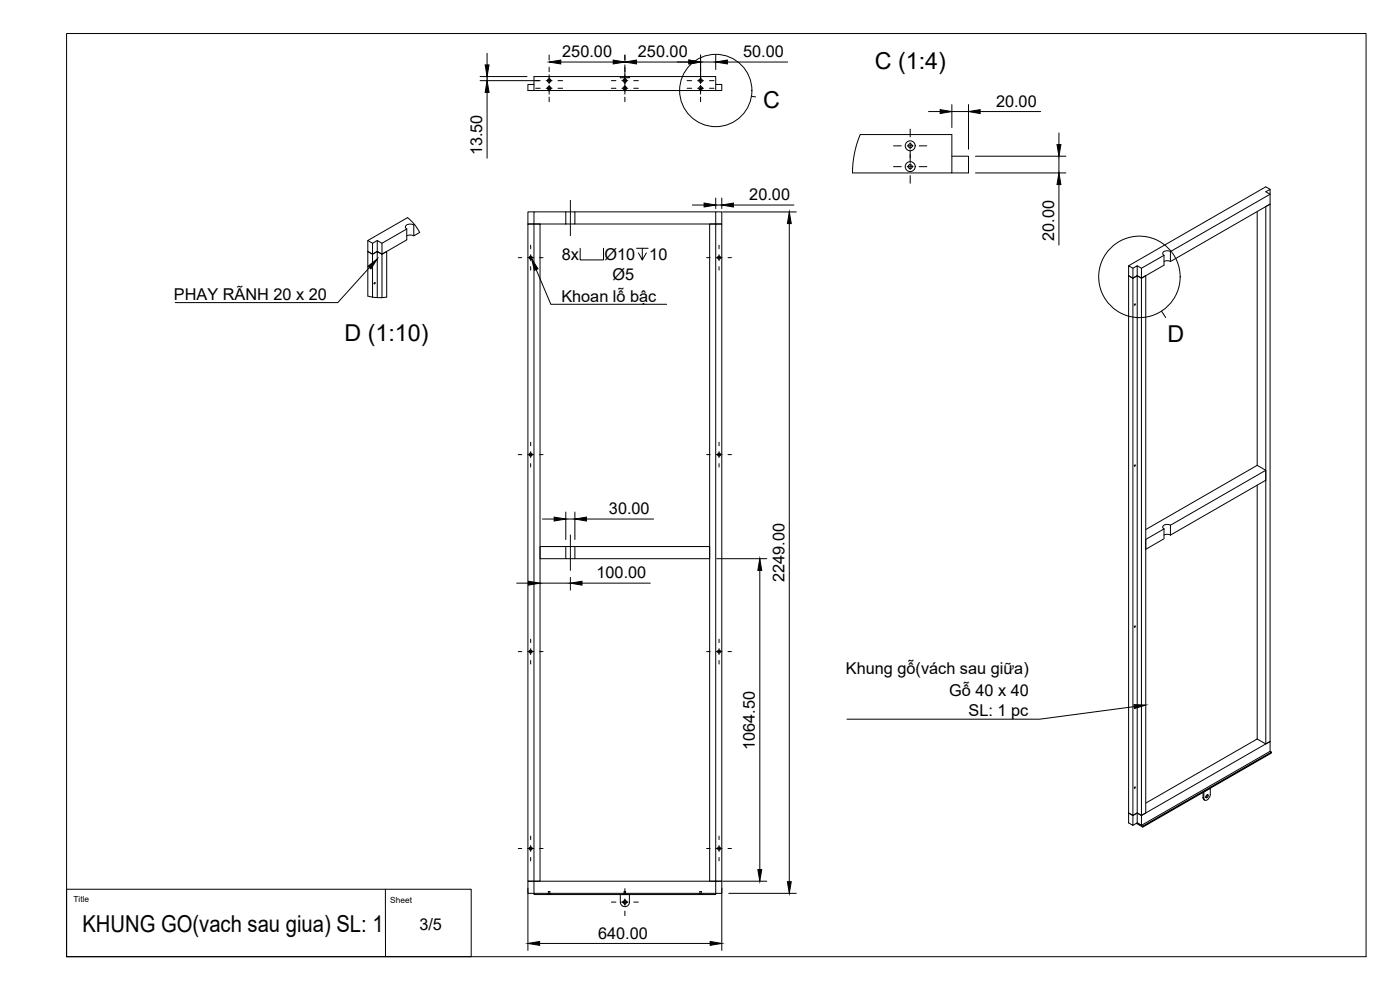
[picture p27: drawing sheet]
<svg xmlns="http://www.w3.org/2000/svg" width="420mm" height="297mm" viewBox="0 0 420 297" stroke-linecap="round" stroke-linejoin="round" font-family="sans-serif">
<defs><g id="words">
<g font-size="7">
<text x="262.5" y="20.7">C (1:4)</text>
<text x="229" y="32.3">C</text>
<text x="103.4" y="102.4">D (1:10)</text>
<text x="350.4" y="102.5">D</text>
<text x="24.7" y="279.7">KHUNG GO(vach sau giua) SL: 1</text>
</g>
<g font-size="4.9">
<text x="168.7" y="17.2">250.00</text>
<text x="191.5" y="17.2">250.00</text>
<text x="223" y="17.2">50.00</text>
<text x="298.9" y="32">20.00</text>
<text x="144.7" y="46.6" transform="rotate(-90 144.7 46.6)">13.50</text>
<text x="224.9" y="60.1">20.00</text>
<text x="168.6" y="78">8x</text>
<text x="181.4" y="78">Ø10</text>
<text x="194.9" y="78">10</text>
<text x="316.3" y="72.3" transform="rotate(-90 316.3 72.3)">20.00</text>
<text x="183.8" y="84">Ø5</text>
<text x="52.2" y="90.1">PHAY RÃNH 20 x 20</text>
<text x="168.5" y="90.5">Khoan lỗ bậc</text>
<text x="182.8" y="154.3">30.00</text>
<text x="179" y="173.5">100.00</text>
<text x="235.4" y="174.6" transform="rotate(-90 235.4 174.6)">2249.00</text>
<text x="253.9" y="202.3">Khung gỗ(vách sau giữa)</text>
<text x="284.9" y="208.9">Gỗ 40 x 40</text>
<text x="290.7" y="214.8">SL: 1 pc</text>
<text x="226.6" y="225" transform="rotate(-90 226.6 225)">1064.50</text>
<text x="125.9" y="279.1">3/5</text>
<text x="179.5" y="281.6">640.00</text>
</g>
<g font-size="2.5">
<text x="22.1" y="270.6">Title</text>
<text x="117.1" y="270.9">Sheet</text>
</g>
</g></defs>
<!-- layer: Visible -->
<g fill="none" stroke="#000" stroke-width=".3">
<path d="M160.3 25.3h-1.9v1.9h1.9M186.2 23h2.7v.3h-2.7zM186.2 23h-25.9v4.2h54.5M188.9 23h25.9v4.2M214.8 25.3h1.8v1.9h-1.8M258.1 40.4h27.6v11.5h-29.9a30.5 30.5 0 0 1 2.3-11.5zM285.7 46.9h5v5h-5M381.2 56.8l-1.3-.7-41.2 23.6M110.4 75.4l1.4 .9v12.9l-1.4-.4zM113.2 72.2v3.2l-1.4 .9v-3.3M114.6 73v3.3l1.5-.9v13.7l-1.5 .2M122.1 68.7v3.3l-7.5 4.3-1.4-.9-1.4 .9-1.4-.9v-3.2"/>
<path d="M122.1 70.8l1.3-.3 .8 .3M124.2 67.5a1.64 1.64 0 0 0-2.5 .7l.4 .5M124.4 67.4l-2.1-2.1-11.9 6.9 1.4 .8 1.4-.8 1.4 .8 7.5-4.3M124.4 67.4l1.5 2.3M124.4 67.4l-.2 .1v3.3l1.7-1M158.4 67.2h3.7v197.2h-3.7zM160.3 63.6h-1.9v3.6h14.1v-3.6h-2.7v3.6M169.8 63.6h-9.5v200.8h-1.9v3.6h1.9v-3.6h56.3v3.6h-1.8v-3.6h-1.8v-197.2h3.6v197.2h-1.8v-200.8h1.8v3.6h-44.1M172.5 63.6h42.3M341.3 79.7l1.3 .8M349.3 78.5l.8-.3 1.2 .3M349.3 76.6v3l-6.7 3.9-1.3-.8-1.3 .8-1.3-.8v-3l1.3 .8"/>
<path d="M349.3 76.6l-6.7 3.9v164.2l38.6-22.2v2.9l-38.6 22.2-1.3-.7 1.7 1M351.3 75.5l29.9-17.2v-1.5l-1.3 .7 1.3 .8v2.9l-29.9 17.3M351.3 75.5v3M351.3 75.5l-1.2-.3a.93 .93 0 0 0-1.1 1.1l.3 .3M377.3 63.5v76.1M111.8 89.1l1.4 .2M112.4 84.8l.2 .1-.3 .3zM113.2 89.3v-13.9l1.4 .9v13M114.6 89.3h-1.4M338.7 82.7l1.3 .8v161.2l-1.3-.8zM340.6 91.2l.1 .1-.2 .3zM340.6 139.5l.1 .1-.2 .3z"/>
<path d="M377.3 139.6l2.6 1.5v3l-28.6 16.5M377.3 139.6l-33.4 19.3M351.3 157.6v3M351.3 157.6l-1.2-.3a.93 .93 0 0 0-1.1 1.1l.3 .3M377.3 145.6v76.1M379.9 141.1l-28.6 16.5M169.8 164h2.7v3.6h-2.7zM169.8 164h-7.7v3.6h7.7M172.5 164h40.5v3.6h-40.5M343.9 161.8l5.4-3.1v3l-5.4 3.1zM349.3 160.5l1.2-.2 .8 .2M340.6 187.8l.1 .1-.2 .3z"/>
<path d="M340.6 236.1l.1 .1-.2 .3zM361 237.8l.1 1.8 .5 .5M361.3 237.6l1.9-1.1a3.7 3.7 0 0 1-.4 3 .93 .93 0 0 1-1.4 .4zM362.1 238.6l.4-.2 .1 .3-.2 .5-.3 .2-.2-.3zM362.4 238.4l-.1 .5-.4 .3M377.3 221.7l2.6 1.5 1.3-.7v-161.3l-1.3 .8v161.2M377.3 221.7l-33.4 19.3M381.2 225.4l.4 .3-38.6 22.2v.3l38.6-22.2v-.3M338.7 243.9l1.3 .8v2.9l-1.3-.7zM340 247.6l1.3-.7v-3l-1.3 .8 1.3-.8v-161.2l-1.3 .8v-3l1.3-.8v3l1.3 .8 1.3-.8v161.2l-1.3 .8-1.3-.8 1.3 .8v2.9M341 247l2 1.2M160.3 268h54.5v.4h-54.5z"/>
<path d="M186.2 268.4h2.7v2.3a1.37 1.37 0 0 1-1.4 1.3 1.37 1.37 0 0 1-1.3-1.3z"/>
<circle cx="164.8" cy="26.5" r=".54"/>
<circle cx="164.8" cy="24.2" r=".54"/>
<circle cx="164.8" cy="24.2" r=".22"/>
<circle cx="164.8" cy="26.5" r=".22"/>
<circle cx="187.5" cy="26.5" r=".54"/>
<circle cx="187.5" cy="24.2" r=".54"/>
<circle cx="187.5" cy="26.5" r=".22"/>
<circle cx="187.5" cy="24.2" r=".22"/>
<circle cx="210.3" cy="24.2" r=".54"/>
<circle cx="210.3" cy="26.5" r=".54"/>
<circle cx="210.3" cy="26.5" r=".22"/>
<circle cx="210.3" cy="24.2" r=".22"/>
<circle cx="273.2" cy="50" r="1.49"/>
<circle cx="273.2" cy="43.7" r="1.49"/>
<circle cx="273.2" cy="43.7" r=".62"/>
<circle cx="273.2" cy="50" r=".62"/>
<circle cx="159.3" cy="77.3" r=".22"/>
<circle cx="215.8" cy="77.3" r=".22"/>
<circle cx="159.3" cy="136.4" r=".22"/>
<circle cx="215.8" cy="136.4" r=".22"/>
<circle cx="159.3" cy="195.5" r=".22"/>
<circle cx="215.8" cy="195.5" r=".22"/>
<circle cx="159.3" cy="254.6" r=".22"/>
<circle cx="215.8" cy="254.6" r=".22"/>
<circle cx="187.5" cy="270.7" r=".54"/>
</g>
<!-- layer: Hidden -->
<g fill="none" stroke="#000" stroke-width=".3">
<path d="M164.6 268v-.5h.4v.6M164.6 268.1h.4M164.6 268l-.3 .4M165 268.1l.3 .3M187.3 268v-.5h.4v.6M187.3 268.1h.4M187.3 268l-.3 .4M187.7 268.1l.4 .3M210 268v-.5h.5v.6M210 268.1h.5M210 268l-.3 .4M210.5 268.1l.3 .3"/>
<circle cx="159.3" cy="77.3" r=".45"/>
<circle cx="215.8" cy="77.3" r=".45"/>
<circle cx="159.3" cy="136.4" r=".45"/>
<circle cx="215.8" cy="136.4" r=".45"/>
<circle cx="159.3" cy="195.5" r=".45"/>
<circle cx="215.8" cy="195.5" r=".45"/>
<circle cx="159.3" cy="254.6" r=".45"/>
<circle cx="215.8" cy="254.6" r=".45"/>
</g>
<!-- layer: Visible Narrow -->
<path d="M361 239.3l.3 .2" fill="none" stroke="#000" stroke-width=".3"/>
<!-- layer: BORDER -->
<path d="M20 10.1h390v276.9h-390z" fill="none" stroke="#000" stroke-width=".3"/>
<!-- layer: TITLEBLOCK -->
<path d="M20 266.8h121.4v20.2h-121.4zM115.7 266.8v20.2" fill="none" stroke="#000" stroke-width=".3"/>
<!-- layer: Smart Centers -->
<g fill="none" stroke="#000" stroke-width=".3">
<path d="M187.5 19.5v8.7M160.8 26.5h1.3M160.8 24.2h1.3M163.9 26.5h1.8M163.9 24.2h1.8M164.8 20.2v1.3M164.8 22.4v2.7M164.8 25.6v2.6M164.8 29.2v1.3M167.5 26.5h1.3M167.5 24.2h1.3M183.5 26.5h1.3"/>
<path d="M183.5 24.2h1.3M186.6 26.5h1.8M186.6 24.2h1.8M187.5 29.2v1.3M190.2 26.5h1.4M190.2 24.2h1.4M206.2 26.5h1.4M206.2 24.2h1.4M209.4 26.5h1.7M209.4 24.2h1.7M210.2 20.2v1.3M210.2 22.4v2.7"/>
<path d="M210.2 25.6v2.6M210.2 29.2v1.3M212.9 26.5h1.4M212.9 24.2h1.4M273.2 38.7v2.4M268.2 43.8h2.3M268.2 50h2.3M272.3 43.8h1.7M272.3 50h1.7M273.2 42.8v1.8M273.2 45v3.8M273.2 49.1v1.8"/>
<path d="M273.2 52.7v2.3M275.8 43.8h2.4M275.8 50h2.4M155.5 77.3h1.1M158.4 77.3h1.7M159.3 73.6v1M159.3 76.4v1.8M159.3 80v1.1M161.9 77.3h1.1M171.2 60.1v10.6M212.1 77.3h1M214.9 77.3h1.8"/>
<path d="M215.8 73.6v1M215.8 76.4v1.8M215.8 80v1.1M218.5 77.3h1M155.5 136.4h1.1M158.4 136.4h1.7M159.3 132.7v1M159.3 135.5v1.8M159.3 139.1v1M161.9 136.4h1.1M212.1 136.4h1M214.9 136.4h1.8"/>
<path d="M215.8 132.7v1M215.8 135.5v1.8M215.8 139.1v1M218.5 136.4h1M171.2 160.5v10.6M155.5 195.5h1.1M158.4 195.5h1.7M159.3 191.8v1M159.3 194.6v1.8M159.3 198.2v1M161.9 195.5h1.1M212.1 195.5h1"/>
<path d="M214.9 195.5h1.8M215.8 191.8v1M215.8 194.6v1.8M215.8 198.2v1M218.5 195.5h1M155.5 254.6h1.1M158.4 254.6h1.7M159.3 250.9v1M159.3 253.7v1.8M159.3 257.3v1M161.9 254.6h1.1M212.1 254.6h1"/>
<path d="M214.9 254.6h1.8M215.8 250.9v1M215.8 253.7v1.8M215.8 257.3v1M218.5 254.6h1M183.5 270.7h1.3M186.6 270.7h1.8M187.5 266.6v1.4M187.5 269.8v1.8M187.5 273.4v1.3M190.2 270.7h1.4"/>
</g>
<!-- layer: Detail Boundary -->
<g fill="none" stroke="#000" stroke-width=".3">
<path d="M225.5 28.9l1.3 .2M348.6 93.4l1.2 1.9"/>
<circle cx="214.8" cy="27.2" r="10.8"/>
<circle cx="342" cy="83.1" r="12.2"/>
</g>
<!-- layer: FD_Dimensions -->
<g fill="none" stroke="#000" stroke-width=".3">
<path d="M146.2 16v3.5M164.8 16.5v1.6M168.3 18.6h15.7M187.5 16.5v1.6M191 18.6h15.8M210.2 16.5v8.3M210.2 18.6h4.6M214.8 16.5v4.4M218.3 18.6h18.1M144.1 24.2h17.7M144.1 23h14.1M146.2 23v1.2"/>
<path d="M146.2 27.7v19.8M278.7 33.5h3.5M285.7 31.4v6.9M285.7 33.5h5M290.7 31.4v13.4M294.2 33.5h18.1M317.8 39.9v3.5M214.8 59.4v3.2M216.6 59.4v3.2M292.8 46.9h27.1M292.8 51.9h27.1M317.8 46.9v5"/>
<path d="M317.8 55.4v18.1M207.8 61.5h3.5M214.8 61.5h1.8M216.9 63.6h22.1M220.1 61.5h18.2M236.9 67.1v197.4M162.8 155.7h3.5M169.8 153.6v8.3M169.8 155.7h2.7M172.5 153.6v8.3M176 155.7h20.2M155.1 175h3.5"/>
<path d="M162.1 175h9.1M171.2 173.2v3.9M174.7 175h20.5M215.1 167.6h15M228 171.1v89.8M158.4 266.5v18.7M216.6 266.5v18.7M216.9 264.4h13.2M218.7 268h20.3M161.9 283.1h51.2"/>
</g>
<g fill="#000" stroke="#000" stroke-width=".3">
<path d="M145.6 19.5h1.2l-.6 3.5zM164.8 18.6l3.5-.6v1.2zM184 18l3.5 .6-3.5 .6zM187.5 18.6l3.5-.6v1.2zM206.8 18l3.4 .6-3.4 .6zM214.8 18.6l3.5-.6v1.2zM146.2 24.2l.6 3.5h-1.2zM282.2 32.9l3.5 .6-3.5 .6zM290.7 33.5l3.5-.6v1.2zM317.2 43.4h1.2l-.6 3.5zM317.8 51.9l.6 3.5h-1.2zM211.3 60.9l3.5 .6-3.5 .6z"/>
<path d="M216.6 61.5l3.5-.6v1.2zM236.9 63.6l.6 3.5h-1.2zM166.3 155.2l3.5 .5-3.5 .6zM172.5 155.7l3.5-.5v1.1zM158.6 174.4l3.5 .6-3.5 .6zM171.2 175l3.5-.6v1.2zM228 167.6l.6 3.5h-1.2zM227.4 260.9h1.2l-.6 3.5zM236.3 264.5h1.2l-.6 3.5zM158.4 283.1l3.5-.6v1.1zM213.1 282.5l3.5 .6-3.5 .5z"/>
</g>
<!-- layer: Leaders -->
<path d="M110.4 79.9l2.8-2.2-1.9 3zM159.6 77.7l1.9 3-1.1 .4zM340.3 211.4l3.6 .1-3.4 1.1z" fill="#000" stroke="#000" stroke-width=".3"/>
<path d="M174.1 74.5v3.5h7v-3.5M191 74.5h3.5M192.8 74.5v3.5l-1.2-2.1M194 75.9l-1.2 2.1M110.9 80.3l-9.5 10.5h-48.8M160.9 80.9l4.4 10.4h34.8M340.4 212l-28.3 3.8h-57.9" fill="none" stroke="#000" stroke-width=".3"/>
<use href="#words"/>
</svg>
